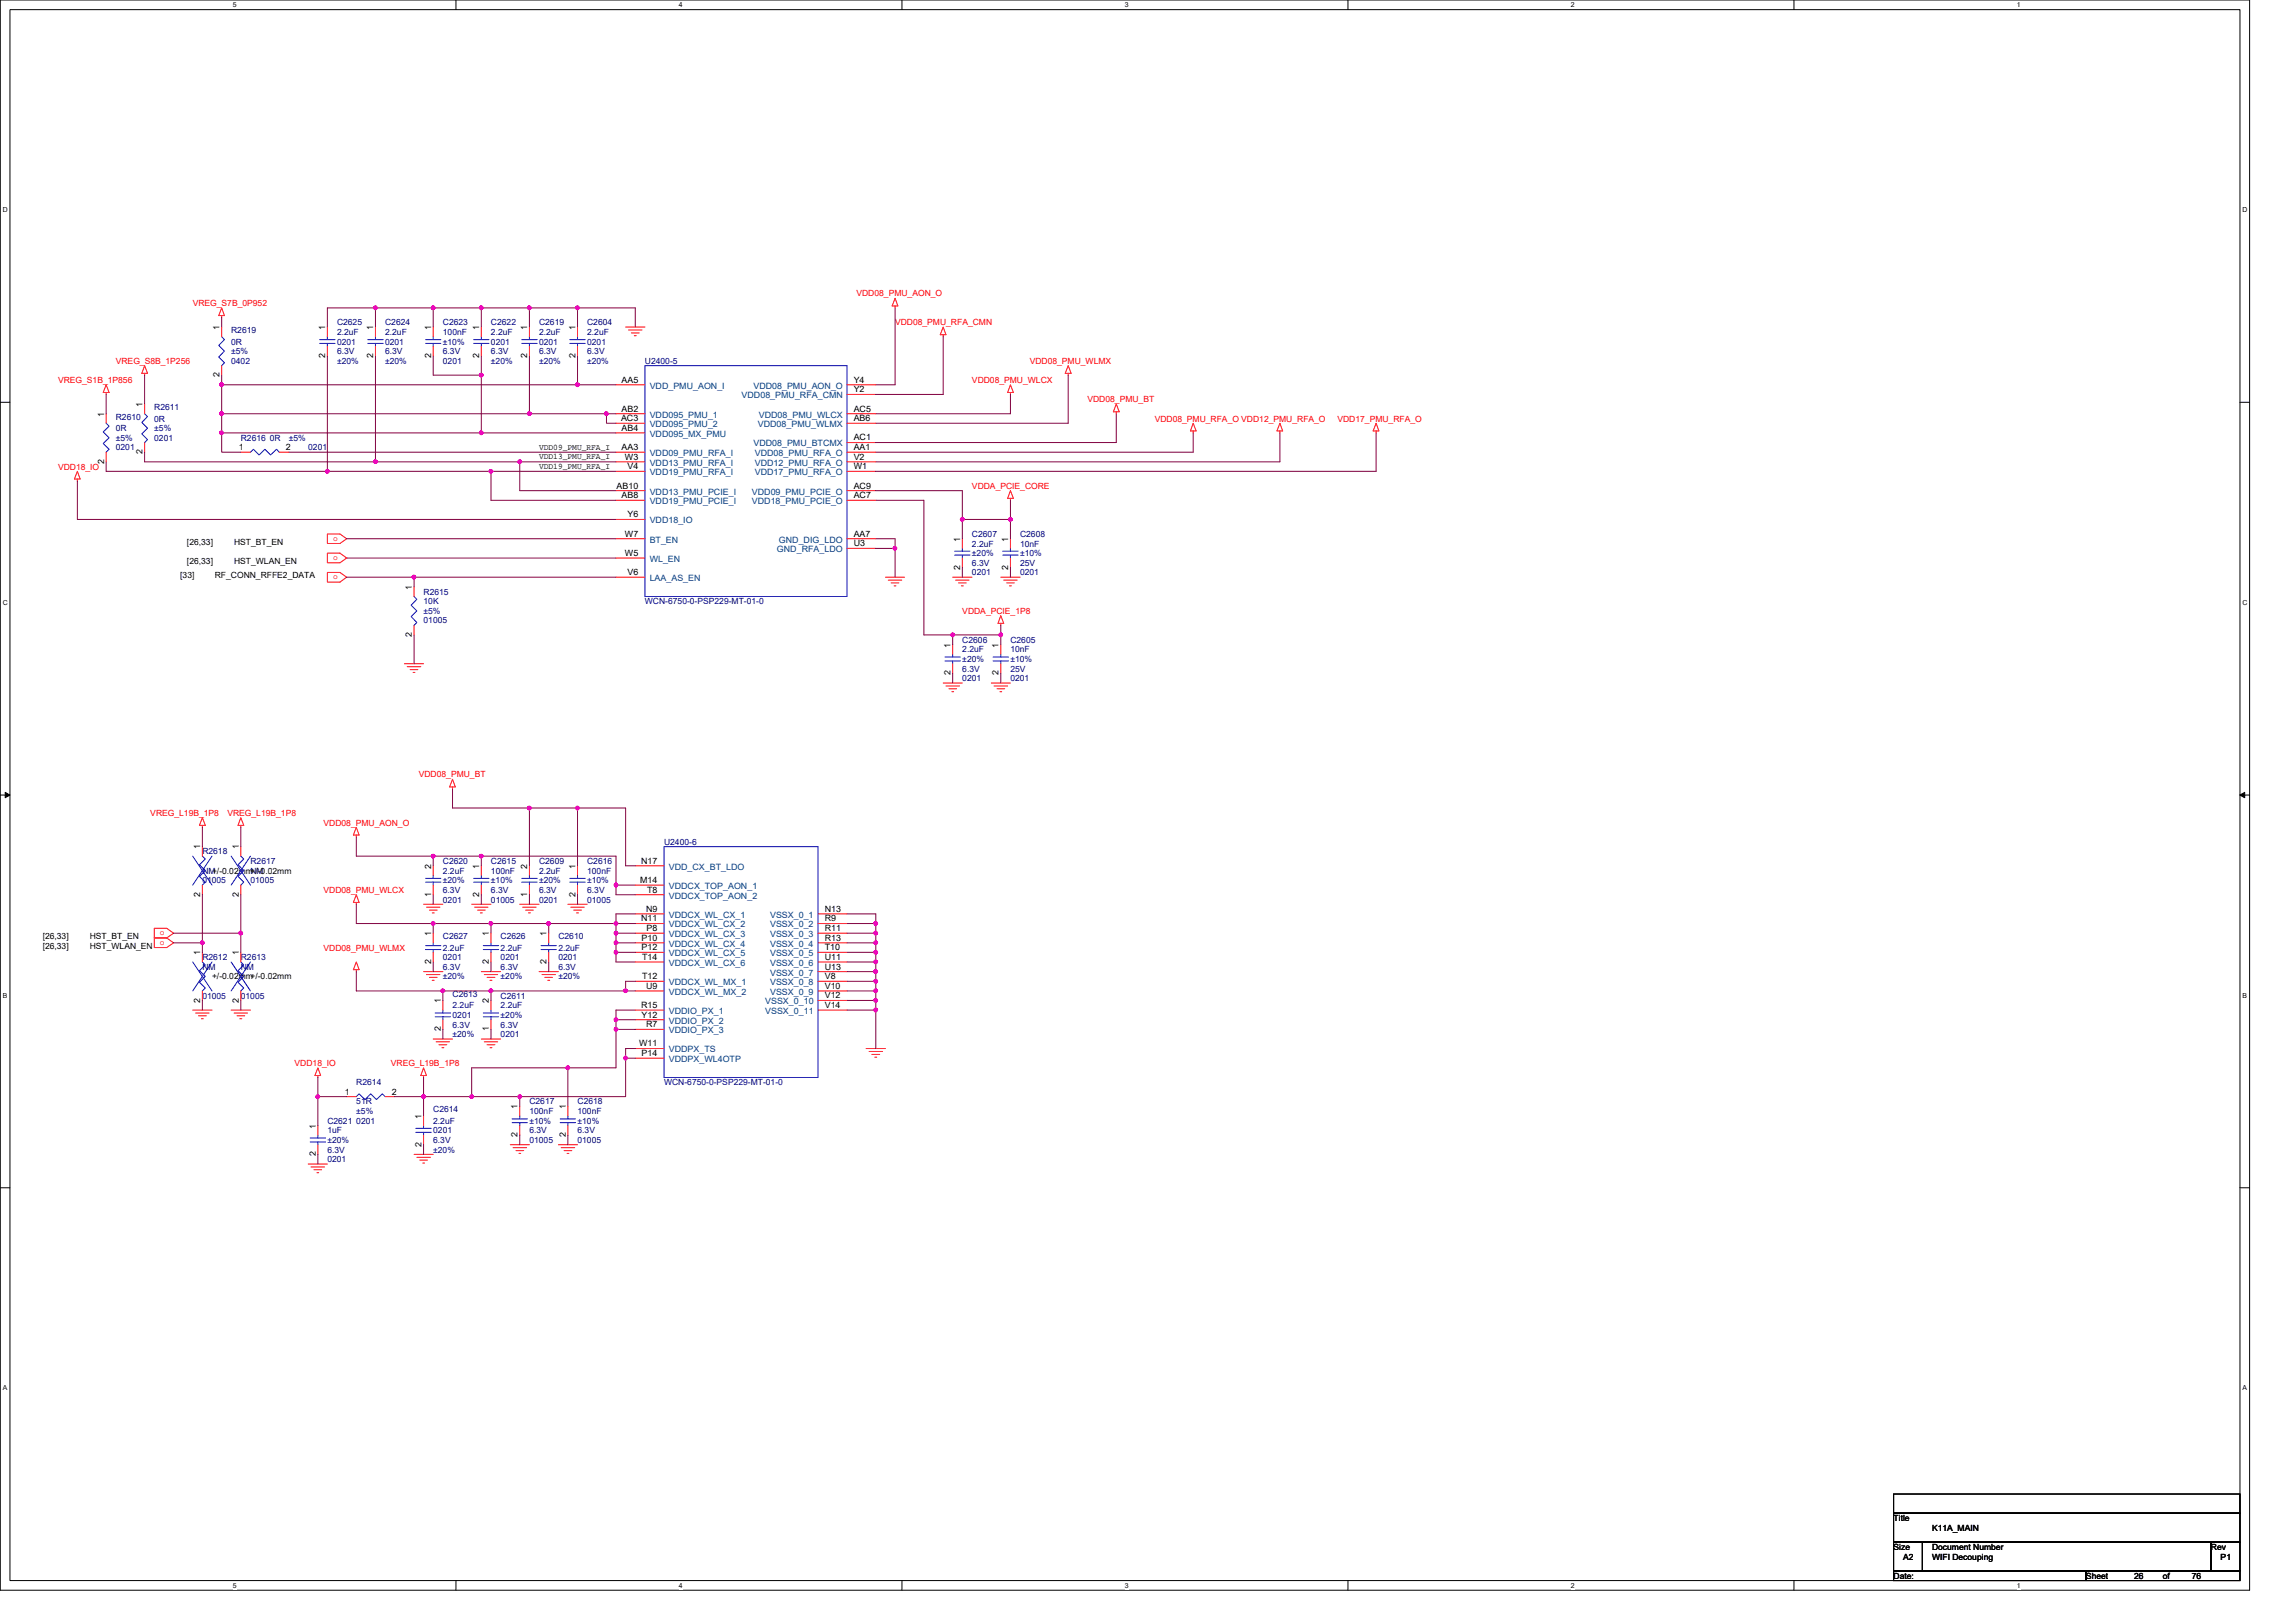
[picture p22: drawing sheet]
<svg xmlns="http://www.w3.org/2000/svg" width="297mm" height="210mm" viewBox="0 0 297 210" stroke-linecap="round" stroke-linejoin="round" font-family="sans-serif">
<defs><g id="words">
<g font-size="1.1" fill="#f00">
<text x="24.9" y="39.6">VREG_S7B_0P952</text>
<text x="110.8" y="38.4">VDD08_PMU_AON_O</text>
<text x="15" y="47.1">VREG_S8B_1P256</text>
<text x="115.8" y="42.1">VDD08_PMU_RFA_CMN</text>
<text x="133.2" y="47.1">VDD08_PMU_WLMX</text>
<text x="7.5" y="49.6">VREG_S1B_1P856</text>
<text x="125.7" y="49.6">VDD08_PMU_WLCX</text>
<text x="140.7" y="52">VDD08_PMU_BT</text>
<text x="149.4" y="54.5">VDD08_PMU_RFA_O VDD12_PMU_RFA_O</text>
<text x="173" y="54.5">VDD17_PMU_RFA_O</text>
<text x="7.5" y="60.8">VDD18_IO</text>
<text x="125.7" y="63.2">VDDA_PCIE_CORE</text>
<text x="43.1" y="70">o</text>
<text x="43.1" y="72.5">o</text>
<text x="43.1" y="75">o</text>
<text x="124.5" y="79.4">VDDA_PCIE_1P8</text>
<text x="54.2" y="100.6">VDD08_PMU_BT</text>
<text x="19.4" y="105.6">VREG_L19B_1P8</text>
<text x="29.4" y="105.6">VREG_L19B_1P8</text>
<text x="41.9" y="106.8">VDD08_PMU_AON_O</text>
<text x="41.9" y="115.5">VDD08_PMU_WLCX</text>
<text x="20.7" y="121">o</text>
<text x="20.7" y="122.3">o</text>
<text x="41.9" y="123">VDD08_PMU_WLMX</text>
<text x="38.1" y="137.9">VDD18_IO</text>
<text x="50.6" y="137.9">VREG_L19B_1P8</text>
</g>
<g font-size="1.1">
<text x="28.4" y="42.7" transform="rotate(-90 28.4 42.7)">1</text>
<text x="42.1" y="46.3" transform="rotate(-90 42.1 46.3)">2</text>
<text x="42.1" y="42.7" transform="rotate(-90 42.1 42.7)">1</text>
<text x="48.3" y="46.3" transform="rotate(-90 48.3 46.3)">2</text>
<text x="48.3" y="42.7" transform="rotate(-90 48.3 42.7)">1</text>
<text x="55.8" y="46.3" transform="rotate(-90 55.8 46.3)">2</text>
<text x="55.8" y="42.7" transform="rotate(-90 55.8 42.7)">1</text>
<text x="62" y="46.3" transform="rotate(-90 62 46.3)">2</text>
<text x="62" y="42.7" transform="rotate(-90 62 42.7)">1</text>
<text x="68.2" y="46.3" transform="rotate(-90 68.2 46.3)">2</text>
<text x="68.2" y="42.7" transform="rotate(-90 68.2 42.7)">1</text>
<text x="74.4" y="46.3" transform="rotate(-90 74.4 46.3)">2</text>
<text x="74.4" y="42.7" transform="rotate(-90 74.4 42.7)">1</text>
<text x="13.5" y="53.9" transform="rotate(-90 13.5 53.9)">1</text>
<text x="18.4" y="52.7" transform="rotate(-90 18.4 52.7)">1</text>
<text x="28.4" y="48.8" transform="rotate(-90 28.4 48.8)">2</text>
<text x="80.4" y="49.5">AA5</text>
<text x="80.4" y="53.3">AB2</text>
<text x="110.4" y="49.5">Y4</text>
<text x="110.4" y="50.8">Y2</text>
<text x="110.4" y="53.3">AC5</text>
<text x="18.4" y="58.8" transform="rotate(-90 18.4 58.8)">2</text>
<text x="30.9" y="58.2">1</text>
<text x="37" y="58.2">2</text>
<text x="69.7" y="59.4">VDD13_PMU_RFA_I</text>
<text x="69.7" y="58.2">VDD09_PMU_RFA_I</text>
<text x="80.3" y="54.5">AC3</text>
<text x="80.4" y="55.7">AB4</text>
<text x="80.4" y="58.2">AA3</text>
<text x="80.9" y="59.5">W3</text>
<text x="110.4" y="57">AC1</text>
<text x="110.4" y="54.5">AB6</text>
<text x="110.4" y="58.2">AA1</text>
<text x="110.4" y="59.5">V2</text>
<text x="13.5" y="60" transform="rotate(-90 13.5 60)">2</text>
<text x="69.7" y="60.7">VDD19_PMU_RFA_I</text>
<text x="79.8" y="63.2">AB10</text>
<text x="80.4" y="64.5">AB8</text>
<text x="81.2" y="60.7">V4</text>
<text x="110.4" y="63.2">AC9</text>
<text x="110.4" y="64.5">AC7</text>
<text x="110.4" y="60.7">W1</text>
<text x="24.2" y="70.5">[26,33]</text>
<text x="30.3" y="70.5">HST_BT_EN</text>
<text x="80.9" y="69.4">W7</text>
<text x="80.9" y="71.9">W5</text>
<text x="81.2" y="66.9">Y6</text>
<text x="110.4" y="69.4">AA7</text>
<text x="110.4" y="70.7">U3</text>
<text x="124.2" y="70.1" transform="rotate(-90 124.2 70.1)">1</text>
<text x="130.4" y="70.1" transform="rotate(-90 130.4 70.1)">1</text>
<text x="23.3" y="74.8">[33]</text>
<text x="24.2" y="73">[26,33]</text>
<text x="27.8" y="74.8">RF_CONN_RFFE2_DATA</text>
<text x="30.3" y="73">HST_WLAN_EN</text>
<text x="53.3" y="76.3" transform="rotate(-90 53.3 76.3)">1</text>
<text x="81.2" y="74.4">V6</text>
<text x="124.2" y="73.7" transform="rotate(-90 124.2 73.7)">2</text>
<text x="130.4" y="73.7" transform="rotate(-90 130.4 73.7)">2</text>
<text x="53.3" y="82.4" transform="rotate(-90 53.3 82.4)">2</text>
<text x="123" y="83.8" transform="rotate(-90 123 83.8)">1</text>
<text x="129.2" y="83.8" transform="rotate(-90 129.2 83.8)">1</text>
<text x="123" y="87.4" transform="rotate(-90 123 87.4)">2</text>
<text x="129.2" y="87.4" transform="rotate(-90 129.2 87.4)">2</text>
<text x="25.9" y="109.9" transform="rotate(-90 25.9 109.9)">1</text>
<text x="30.9" y="109.9" transform="rotate(-90 30.9 109.9)">1</text>
<text x="32.4" y="113">+/-0.02mm</text>
<text x="55.8" y="112.4" transform="rotate(-90 55.8 112.4)">2</text>
<text x="62" y="112.4" transform="rotate(-90 62 112.4)">1</text>
<text x="68.2" y="112.4" transform="rotate(-90 68.2 112.4)">2</text>
<text x="74.4" y="112.4" transform="rotate(-90 74.4 112.4)">1</text>
<text x="82.9" y="111.7">N17</text>
<text x="25.9" y="116" transform="rotate(-90 25.9 116)">2</text>
<text x="30.9" y="116" transform="rotate(-90 30.9 116)">2</text>
<text x="55.8" y="116" transform="rotate(-90 55.8 116)">1</text>
<text x="62" y="116" transform="rotate(-90 62 116)">2</text>
<text x="68.2" y="116" transform="rotate(-90 68.2 116)">1</text>
<text x="74.4" y="116" transform="rotate(-90 74.4 116)">2</text>
<text x="82.8" y="114.2">M14</text>
<text x="82.9" y="119.2">N11</text>
<text x="83.6" y="118">N9</text>
<text x="83.7" y="115.5">T8</text>
<text x="106.7" y="118">N13</text>
<text x="106.7" y="119.2">R9</text>
<text x="5.5" y="121.5">[26,33]</text>
<text x="5.5" y="122.7">[26,33]</text>
<text x="11.6" y="121.5">HST_BT_EN</text>
<text x="11.6" y="122.7">HST_WLAN_EN</text>
<text x="25.9" y="123.6" transform="rotate(-90 25.9 123.6)">1</text>
<text x="30.9" y="123.6" transform="rotate(-90 30.9 123.6)">1</text>
<text x="55.8" y="124.7" transform="rotate(-90 55.8 124.7)">2</text>
<text x="55.8" y="121.1" transform="rotate(-90 55.8 121.1)">1</text>
<text x="63.2" y="124.7" transform="rotate(-90 63.2 124.7)">2</text>
<text x="63.2" y="121.1" transform="rotate(-90 63.2 121.1)">1</text>
<text x="70.7" y="124.7" transform="rotate(-90 70.7 124.7)">2</text>
<text x="70.7" y="121.1" transform="rotate(-90 70.7 121.1)">1</text>
<text x="83" y="121.7">P10</text>
<text x="83" y="122.9">P12</text>
<text x="83.1" y="124.2">T14</text>
<text x="83.6" y="120.5">P8</text>
<text x="106.7" y="120.5">R11</text>
<text x="106.7" y="121.7">R13</text>
<text x="106.7" y="122.9">T10</text>
<text x="106.7" y="124.2">U11</text>
<text x="106.7" y="125.4">U13</text>
<text x="25.9" y="129.7" transform="rotate(-90 25.9 129.7)">2</text>
<text x="27.4" y="126.7">+/-0.02mm+/-0.02mm</text>
<text x="30.9" y="129.7" transform="rotate(-90 30.9 129.7)">2</text>
<text x="57" y="129.8" transform="rotate(-90 57 129.8)">1</text>
<text x="63.2" y="129.8" transform="rotate(-90 63.2 129.8)">2</text>
<text x="82.9" y="130.4">R15</text>
<text x="83" y="131.7">Y12</text>
<text x="83.1" y="126.7">T12</text>
<text x="83.6" y="127.9">U9</text>
<text x="106.7" y="126.7">V8</text>
<text x="106.7" y="127.9">V10</text>
<text x="106.7" y="129.2">V12</text>
<text x="106.7" y="130.4">V14</text>
<text x="57" y="133.4" transform="rotate(-90 57 133.4)">2</text>
<text x="63.2" y="133.4" transform="rotate(-90 63.2 133.4)">1</text>
<text x="82.7" y="135.4">W11</text>
<text x="83" y="136.6">P14</text>
<text x="83.6" y="132.9">R7</text>
<text x="44.6" y="141.6">1</text>
<text x="50.7" y="141.6">2</text>
<text x="67" y="143.5" transform="rotate(-90 67 143.5)">1</text>
<text x="73.2" y="143.5" transform="rotate(-90 73.2 143.5)">1</text>
<text x="40.8" y="149.6" transform="rotate(-90 40.8 149.6)">2</text>
<text x="40.8" y="146" transform="rotate(-90 40.8 146)">1</text>
<text x="54.5" y="148.4" transform="rotate(-90 54.5 148.4)">2</text>
<text x="54.5" y="144.8" transform="rotate(-90 54.5 144.8)">1</text>
<text x="67" y="147.1" transform="rotate(-90 67 147.1)">2</text>
<text x="73.2" y="147.1" transform="rotate(-90 73.2 147.1)">2</text>
<text x="245" y="196.8">Title</text>
<text x="245" y="200.5">Size</text>
<text x="246.2" y="201.8">A2</text>
<text x="250" y="200.5">Document Number</text>
<text x="250" y="201.8">WIFI Decouping</text>
<text x="250" y="198">K11A_MAIN</text>
<text x="286" y="200.5">Rev</text>
<text x="287.3" y="201.8">P1</text>
<text x="245" y="204.3">Date:</text>
<text x="269.9" y="204.3">Sheet</text>
<text x="276.1" y="204.3">26</text>
<text x="279.8" y="204.3">of</text>
<text x="283.6" y="204.3">76</text>
</g>
<g font-size="1.1" fill="#000080">
<text x="29.9" y="43.1">R2619</text>
<text x="29.9" y="44.6">0R</text>
<text x="29.9" y="45.8">±5%</text>
<text x="29.9" y="47.1">0402</text>
<text x="43.6" y="42.1">C2625</text>
<text x="43.6" y="43.3">2.2uF</text>
<text x="43.6" y="44.6">0201</text>
<text x="43.6" y="45.8">6.3V</text>
<text x="43.6" y="47.1">±20%</text>
<text x="49.8" y="42.1">C2624</text>
<text x="49.8" y="43.3">2.2uF</text>
<text x="49.8" y="44.6">0201</text>
<text x="49.8" y="45.8">6.3V</text>
<text x="49.8" y="47.1">±20%</text>
<text x="57.3" y="42.1">C2623</text>
<text x="57.3" y="43.3">100nF</text>
<text x="57.3" y="47.1">0201</text>
<text x="57.3" y="45.8">6.3V</text>
<text x="57.3" y="44.6">±10%</text>
<text x="63.5" y="42.1">C2622</text>
<text x="63.5" y="43.3">2.2uF</text>
<text x="63.5" y="44.6">0201</text>
<text x="63.5" y="45.8">6.3V</text>
<text x="63.5" y="47.1">±20%</text>
<text x="69.7" y="42.1">C2619</text>
<text x="69.7" y="43.3">2.2uF</text>
<text x="69.7" y="44.6">0201</text>
<text x="69.7" y="45.8">6.3V</text>
<text x="69.7" y="47.1">±20%</text>
<text x="76" y="42.1">C2604</text>
<text x="76" y="43.3">2.2uF</text>
<text x="76" y="44.6">0201</text>
<text x="76" y="45.8">6.3V</text>
<text x="76" y="47.1">±20%</text>
<text x="83.4" y="47.1">U2400-5</text>
<text x="20" y="53">R2611</text>
<text x="15" y="54.3">R2610</text>
<text x="15" y="55.8">0R</text>
<text x="15" y="57">±5%</text>
<text x="15" y="58.3">0201</text>
<text x="20" y="54.5">0R</text>
<text x="20" y="55.8">±5%</text>
<text x="20" y="57">0201</text>
<text x="31.2" y="57">R2616 0R</text>
<text x="37.4" y="57">±5%</text>
<text x="39.9" y="58.3">0201</text>
<text x="125.7" y="69.5">C2607</text>
<text x="125.7" y="70.7">2.2uF</text>
<text x="125.7" y="72">±20%</text>
<text x="132" y="69.5">C2608</text>
<text x="132" y="70.7">10nF</text>
<text x="132" y="72">±10%</text>
<text x="54.8" y="76.9">R2615</text>
<text x="125.7" y="74.4">0201</text>
<text x="125.7" y="73.2">6.3V</text>
<text x="132" y="74.4">0201</text>
<text x="132" y="73.2">25V</text>
<text x="54.8" y="78.2">10K</text>
<text x="54.8" y="79.4">±5%</text>
<text x="54.8" y="80.7">01005</text>
<text x="83.4" y="78.2">WCN-6750-0-PSP229-MT-01-0</text>
<text x="124.5" y="83.2">C2606</text>
<text x="130.7" y="83.2">C2605</text>
<text x="124.5" y="84.4">2.2uF</text>
<text x="124.5" y="88.1">0201</text>
<text x="124.5" y="86.9">6.3V</text>
<text x="124.5" y="85.7">±20%</text>
<text x="130.7" y="84.4">10nF</text>
<text x="130.7" y="88.1">0201</text>
<text x="130.7" y="86.9">25V</text>
<text x="130.7" y="85.7">±10%</text>
<text x="26.2" y="110.6">R2618</text>
<text x="26.2" y="113">NM+/-0.02mmNM</text>
<text x="32.4" y="111.8">R2617</text>
<text x="57.3" y="111.8">C2620</text>
<text x="57.3" y="113">2.2uF</text>
<text x="63.5" y="111.8">C2615</text>
<text x="63.5" y="113">100nF</text>
<text x="69.7" y="111.8">C2609</text>
<text x="69.7" y="113">2.2uF</text>
<text x="76" y="111.8">C2616</text>
<text x="76" y="113">100nF</text>
<text x="85.9" y="109.3">U2400-6</text>
<text x="26.2" y="114.3">01005</text>
<text x="32.4" y="114.3">01005</text>
<text x="57.3" y="116.8">0201</text>
<text x="57.3" y="115.5">6.3V</text>
<text x="57.3" y="114.3">±20%</text>
<text x="63.5" y="116.8">01005</text>
<text x="63.5" y="115.5">6.3V</text>
<text x="63.5" y="114.3">±10%</text>
<text x="69.7" y="116.8">0201</text>
<text x="69.7" y="115.5">6.3V</text>
<text x="69.7" y="114.3">±20%</text>
<text x="76" y="116.8">01005</text>
<text x="76" y="115.5">6.3V</text>
<text x="76" y="114.3">±10%</text>
<text x="26.2" y="124.2">R2612</text>
<text x="26.2" y="125.5">NM</text>
<text x="31.2" y="124.2">R2613</text>
<text x="31.2" y="125.5">NM</text>
<text x="57.3" y="121.5">C2627</text>
<text x="57.3" y="123">2.2uF</text>
<text x="57.3" y="124.2">0201</text>
<text x="57.3" y="125.5">6.3V</text>
<text x="64.8" y="121.5">C2626</text>
<text x="64.8" y="123">2.2uF</text>
<text x="64.8" y="124.2">0201</text>
<text x="64.8" y="125.5">6.3V</text>
<text x="72.2" y="121.5">C2610</text>
<text x="72.2" y="123">2.2uF</text>
<text x="72.2" y="124.2">0201</text>
<text x="72.2" y="125.5">6.3V</text>
<text x="26.2" y="129.2">01005</text>
<text x="31.2" y="129.2">01005</text>
<text x="57.3" y="126.7">±20%</text>
<text x="58.5" y="129">C2613</text>
<text x="58.5" y="130.4">2.2uF</text>
<text x="58.5" y="131.7">0201</text>
<text x="64.8" y="129.2">C2611</text>
<text x="64.8" y="130.4">2.2uF</text>
<text x="64.8" y="131.7">±20%</text>
<text x="64.8" y="126.7">±20%</text>
<text x="72.2" y="126.7">±20%</text>
<text x="58.5" y="132.9">6.3V</text>
<text x="58.5" y="134.2">±20%</text>
<text x="64.8" y="134.2">0201</text>
<text x="64.8" y="132.9">6.3V</text>
<text x="46.1" y="140.4">R2614</text>
<text x="46.1" y="142.9">51R</text>
<text x="56" y="143.9">C2614</text>
<text x="68.5" y="142.9">C2617</text>
<text x="74.7" y="142.9">C2618</text>
<text x="85.9" y="140.4">WCN-6750-0-PSP229-MT-01-0</text>
<text x="42.4" y="145.4">C2621</text>
<text x="42.4" y="146.6">1uF</text>
<text x="42.4" y="149.1">6.3V</text>
<text x="42.4" y="147.9">±20%</text>
<text x="46.1" y="144.1">±5%</text>
<text x="46.1" y="145.4">0201</text>
<text x="56" y="145.4">2.2uF</text>
<text x="56" y="146.6">0201</text>
<text x="56" y="147.9">6.3V</text>
<text x="56" y="149.1">±20%</text>
<text x="68.5" y="144.1">100nF</text>
<text x="68.5" y="147.9">01005</text>
<text x="68.5" y="146.6">6.3V</text>
<text x="68.5" y="145.4">±10%</text>
<text x="74.7" y="144.1">100nF</text>
<text x="74.7" y="147.9">01005</text>
<text x="74.7" y="146.6">6.3V</text>
<text x="74.7" y="145.4">±10%</text>
<text x="42.4" y="150.4">0201</text>
</g>
<g font-size="1.1" fill="#004080">
<text x="84" y="50.3">VDD_PMU_AON_I</text>
<text x="95.9" y="51.5">VDD08_PMU_RFA_CMN</text>
<text x="97.5" y="50.3">VDD08_PMU_AON_O</text>
<text x="84" y="54">VDD095_PMU_1</text>
<text x="84" y="55.3">VDD095_PMU_2</text>
<text x="84" y="56.5">VDD095_MX_PMU</text>
<text x="84" y="59">VDD09_PMU_RFA_I</text>
<text x="97.5" y="57.8">VDD08_PMU_BTCMX</text>
<text x="97.7" y="59">VDD08_PMU_RFA_O</text>
<text x="98" y="55.3">VDD08_PMU_WLMX</text>
<text x="98.2" y="54">VDD08_PMU_WLCX</text>
<text x="84" y="60.3">VDD13_PMU_RFA_I</text>
<text x="84" y="61.5">VDD19_PMU_RFA_I</text>
<text x="84" y="64">VDD13_PMU_PCIE_I</text>
<text x="84" y="65.2">VDD19_PMU_PCIE_I</text>
<text x="97.3" y="64">VDD09_PMU_PCIE_O</text>
<text x="97.3" y="65.2">VDD18_PMU_PCIE_O</text>
<text x="97.7" y="60.3">VDD12_PMU_RFA_O</text>
<text x="97.7" y="61.5">VDD17_PMU_RFA_O</text>
<text x="84" y="67.7">VDD18_IO</text>
<text x="84" y="70.2">BT_EN</text>
<text x="100.5" y="71.5">GND_RFA_LDO</text>
<text x="100.8" y="70.2">GND_DIG_LDO</text>
<text x="84" y="72.7">WL_EN</text>
<text x="84" y="75.2">LAA_AS_EN</text>
<text x="86.5" y="112.5">VDD_CX_BT_LDO</text>
<text x="86.5" y="115">VDDCX_TOP_AON_1</text>
<text x="86.5" y="116.3">VDDCX_TOP_AON_2</text>
<text x="86.5" y="118.7">VDDCX_WL_CX_1</text>
<text x="86.5" y="120">VDDCX_WL_CX_2</text>
<text x="99.6" y="118.7">VSSX_0_1</text>
<text x="99.6" y="120">VSSX_0_2</text>
<text x="86.5" y="121.2">VDDCX_WL_CX_3</text>
<text x="86.5" y="122.5">VDDCX_WL_CX_4</text>
<text x="86.5" y="123.7">VDDCX_WL_CX_5</text>
<text x="86.5" y="125">VDDCX_WL_CX_6</text>
<text x="99.6" y="121.2">VSSX_0_3</text>
<text x="99.6" y="122.5">VSSX_0_4</text>
<text x="99.6" y="123.7">VSSX_0_5</text>
<text x="99.6" y="125">VSSX_0_6</text>
<text x="86.5" y="127.5">VDDCX_WL_MX_1</text>
<text x="86.5" y="128.7">VDDCX_WL_MX_2</text>
<text x="86.5" y="131.2">VDDIO_PX_1</text>
<text x="99" y="129.9">VSSX_0_10</text>
<text x="99" y="131.2">VSSX_0_11</text>
<text x="99.6" y="126.2">VSSX_0_7</text>
<text x="99.6" y="127.5">VSSX_0_8</text>
<text x="99.6" y="128.7">VSSX_0_9</text>
<text x="86.5" y="132.4">VDDIO_PX_2</text>
<text x="86.5" y="133.7">VDDIO_PX_3</text>
<text x="86.5" y="136.2">VDDPX_TS</text>
<text x="86.5" y="137.4">VDDPX_WL4OTP</text>
</g>
<g font-size=".9">
<text x="30.1" y="1">5</text>
<text x="87.8" y="1">4</text>
<text x="145.5" y="1">3</text>
<text x="203.2" y="1">2</text>
<text x="260.9" y="1">1</text>
<text x=".4" y="27.5">D</text>
<text x="290.1" y="27.5">D</text>
<text x=".4" y="78.3">C</text>
<text x="290.1" y="78.3">C</text>
<text x=".4" y="129.1">B</text>
<text x="290.1" y="129.1">B</text>
<text x=".4" y="179.9">A</text>
<text x="290.1" y="179.9">A</text>
<text x="30.1" y="205.4">5</text>
<text x="87.8" y="205.4">4</text>
<text x="145.5" y="205.4">3</text>
<text x="203.2" y="205.4">2</text>
<text x="260.9" y="205.4">1</text>
</g>
</g></defs>
<path d="M0 0h291v205.7h-291zM1.3 1.2h288.5v203.3h-288.5z" fill="none" stroke="#000" stroke-width=".13"/>
<g fill="#fff">
<path d="M30.1 .1h.5v1h-.5z"/>
<path d="M30.1 204.6h.5v1h-.5z"/>
</g>
<path d="M59 0v1.2M59 204.5v1.2" fill="none" stroke="#000" stroke-width=".13"/>
<g fill="#fff">
<path d="M87.8 .1h.5v1h-.5z"/>
<path d="M87.8 204.6h.5v1h-.5z"/>
</g>
<path d="M116.7 0v1.2M116.7 204.5v1.2" fill="none" stroke="#000" stroke-width=".13"/>
<g fill="#fff">
<path d="M145.5 .1h.5v1h-.5z"/>
<path d="M145.5 204.6h.5v1h-.5z"/>
</g>
<path d="M174.4 0v1.2M174.4 204.5v1.2" fill="none" stroke="#000" stroke-width=".13"/>
<g fill="#fff">
<path d="M203.2 .1h.5v1h-.5z"/>
<path d="M203.2 204.6h.5v1h-.5z"/>
</g>
<path d="M232.1 0v1.2M232.1 204.5v1.2" fill="none" stroke="#000" stroke-width=".13"/>
<g fill="#fff">
<path d="M260.9 .1h.5v1h-.5z"/>
<path d="M260.9 204.6h.5v1h-.5z"/>
<path d="M.4 26.6h.6v1h-.6z"/>
<path d="M290.1 26.6h.6v1h-.6z"/>
<path d="M.4 77.4h.6v1h-.6z"/>
<path d="M290.1 77.4h.6v1h-.6z"/>
</g>
<path d="M0 52h1.3M289.8 52h1.2" fill="none" stroke="#000" stroke-width=".13"/>
<g fill="#fff">
<path d="M.4 128.3h.5v1h-.5z"/>
<path d="M290.1 128.3h.6v1h-.6z"/>
</g>
<path d="M0 102.9h1.3M289.8 102.9h1.2" fill="none" stroke="#000" stroke-width=".13"/>
<path d="M.7 102.5l.6 .4-.6 .3zM289.8 102.9l.6-.4v.7z" fill="#000" stroke="#000" stroke-width=".13"/>
<g fill="#fff">
<path d="M.4 179.1h.5v1h-.5z"/>
<path d="M290.1 179.1h.6v1h-.6z"/>
</g>
<path d="M0 153.7h1.3M289.8 153.7h1.2M245 199.5h3.7v3.7h-3.7zM245 193.3h44.8v2.5h-44.8zM245 195.8h44.8v3.7h-44.8zM248.7 199.5h37.3v3.7h-37.3zM286 199.5h3.8v3.7h-3.8zM245 203.2h24.9v1.3h-24.9zM269.9 203.2h19.9v1.3h-19.9z" fill="none" stroke="#000" stroke-width=".13"/>
<g fill="none" stroke="#f00" stroke-width=".13">
<path d="M28.7 39.8l.3 1h-.7zM115.8 38.6l.4 1h-.8zM115.8 39.6v.2M13.7 50.8v.2M13.7 53.5v1.3M13.7 58.5v1.3M13.7 49.8l.4 1h-.7zM18.7 48.3v.2M18.7 52.3v1.2M18.7 57.3v1.2M18.7 47.3l.4 1h-.8zM28.7 40.8v.3"/>
<path d="M28.7 42.3v1.3M28.7 47.3v1.2M31.2 58.5h1.2M36.1 58.5h1.3M42.4 42.3v1.3M42.4 44.8v1.3M48.6 42.3v1.3M48.6 44.8v1.3M56 42.3v1.3M56 44.8v1.3M62.3 42.3v1.3M62.3 44.8v1.3"/>
<path d="M68.5 42.3v1.3M68.5 44.8v1.3M74.7 42.3v1.3M74.7 44.8v1.3M79.7 49.8h3.7M79.7 53.5h3.7M79.7 54.8h3.7M79.7 56h3.7M79.7 58.5h3.7M79.7 59.8h3.7M80.9 42.3h2.5M81.3 42.7h1.8"/>
<path d="M81.7 43.1h1M82.1 43.4h.2M109.6 49.8h3.7M109.6 51h3.7M109.6 53.5h3.7M109.6 54.8h3.7M109.6 57.3h3.7M109.6 58.5h3.7M109.6 59.8h3.7M122 43.3v.3M122 42.3l.4 1h-.8zM130.7 50.8v.2"/>
<path d="M130.7 49.8l.4 1h-.7zM138.2 48.3v.2M138.2 47.3l.4 1h-.8zM144.4 52.3l.4 1h-.8zM144.4 53.3v.2M154.4 54.8l.3 1h-.7zM154.4 55.8v.2M165.6 54.8l.3 1h-.7zM165.6 55.8v.2M178 55.8v.2M178 54.8l.4 1h-.8zM10 62v.2"/>
<path d="M10 61l.4 1h-.8zM42.4 69.1h1.6l.8 .6-.8 .6h-1.6zM42.4 71.6h1.6l.8 .6-.8 .6h-1.6zM42.4 74.1h1.6l.8 .6-.8 .6h-1.6zM53.6 75.9v1.3M79.7 61h3.7M79.7 63.5h3.7M79.7 64.7h3.7M79.7 67.2h3.7M79.7 69.7h3.7M79.7 72.2h3.7M79.7 74.7h3.7"/>
<path d="M109.6 61h3.7M109.6 63.5h3.7M109.6 64.7h3.7M109.6 69.7h3.7M109.6 71h3.7M114.6 74.7h2.4M114.9 75.1h1.8M115.3 75.4h1M115.7 75.8h.2M123.3 74.7h2.4M123.6 75.1h1.8M124 75.4h1"/>
<path d="M124.4 75.8h.2M124.5 69.7v1.3M124.5 72.2v1.2M129.5 74.7h2.5M129.5 79.7l.4 .9h-.8zM129.9 75.1h1.7M130.2 75.4h1M130.6 75.8h.2M130.7 64.5v.2M130.7 69.7v1.3M130.7 72.2v1.2M130.7 63.5l.4 1h-.7z"/>
<path d="M52.3 85.9h2.5M52.7 86.3h1.7M53.1 86.6h1M53.4 87h.3M53.6 80.9v1.2M122 88.4h2.5M122.4 88.8h1.7M122.8 89.1h1M123.1 89.5h.3M123.3 83.4v1.2M123.3 85.9v1.2M128.2 88.4h2.5"/>
<path d="M128.6 88.8h1.8M129 89.1h1M129.4 89.5h.2M129.5 80.6v.3M129.5 83.4v1.2M129.5 85.9v1.2M26.2 106.8v.2M26.2 109.5v1.3M26.2 114.5v1.3M26.2 105.8l.4 1h-.8zM31.2 106.8v.2M31.2 109.5v1.3"/>
<path d="M31.2 114.5v1.3M31.2 105.8l.3 1h-.7zM46.1 107l.4 1h-.8zM46.1 115.8l.4 1h-.8zM46.1 108v.3M46.1 116.8v.2M54.8 117h2.5M55.2 117.4h1.7M55.6 117.8h1M55.9 118.1h.3M56 114.5v1.3M56 112v1.3"/>
<path d="M58.5 100.8l.4 1h-.7zM58.5 101.8v.3M61 117h2.5M61.4 117.4h1.7M61.8 117.8h1M62.1 118.1h.3M62.3 112v1.3M62.3 114.5v1.3M67.2 117h2.5M67.6 117.4h1.8M68 117.8h1M68.4 118.1h.2"/>
<path d="M68.5 114.5v1.3M68.5 112v1.3M73.5 117h2.5M73.8 117.4h1.8M74.2 117.8h1M74.6 118.1h.2M74.7 112v1.3M74.7 114.5v1.3M82.2 112h3.7M82.2 114.5h3.7M82.2 115.8h3.7M82.2 118.2h3.7"/>
<path d="M82.2 119.5h3.7M105.8 118.2h3.8M105.8 119.5h3.8M20 120.1h1.6l.9 .6-.9 .6h-1.6zM20 121.3h1.6l.9 .7-.9 .6h-1.6zM24.9 130.7h2.5M25.3 131.1h1.7M25.7 131.4h1M26.1 131.8h.2M26.2 123.2v1.3M26.2 128.2v1.2M29.9 130.7h2.5"/>
<path d="M30.3 131.1h1.7M30.7 131.4h1M31 131.8h.3M31.2 123.2v1.3M31.2 128.2v1.2M41.1 139.1v.3M41.1 138.2l.4 .9h-.8zM46.1 124.5l.4 1h-.8zM46.1 125.5v.2M54.8 139.1v.3M54.8 138.2l.4 .9h-.8zM54.8 125.7h2.5"/>
<path d="M55.2 126.1h1.7M55.6 126.4h1M55.9 126.8h.3M56 120.7v1.3M56 123.2v1.3M56 134.4h2.5M56.4 134.8h1.8M56.8 135.2h1M57.2 135.6h.2M57.3 129.4v1.3M57.3 131.9v1.3M62.3 134.4h2.5"/>
<path d="M62.3 125.7h2.5M62.7 134.8h1.7M62.7 126.1h1.7M63 135.2h1M63 126.4h1M63.4 135.6h.2M63.4 126.8h.2M63.5 131.9v1.3M63.5 129.4v1.3M63.5 120.7v1.3M63.5 123.2v1.3M69.7 125.7h2.5"/>
<path d="M70.1 126.1h1.8M70.5 126.4h1M70.9 126.8h.2M71 120.7v1.3M71 123.2v1.3M82.2 120.7h3.7M82.2 122h3.7M82.2 123.2h3.7M82.2 124.5h3.7M82.2 127h3.7M82.2 128.2h3.7M82.2 130.7h3.7"/>
<path d="M82.2 131.9h3.7M82.2 133.2h3.7M82.2 135.7h3.7M82.2 136.9h3.7M105.8 120.7h3.8M105.8 122h3.8M105.8 123.2h3.8M105.8 124.5h3.8M105.8 125.7h3.8M105.8 127h3.8M105.8 128.2h3.8M105.8 129.4h3.8"/>
<path d="M105.8 130.7h3.8M112.1 135.7h2.5M112.4 136h1.8M112.8 136.4h1M113.2 136.8h.2M39.9 150.6h2.5M40.2 151h1.8M40.6 151.3h1M41 151.7h.2M41.1 145.6v1.3M41.1 148.1v1.3M44.8 141.9h1.3"/>
<path d="M49.8 141.9h1.3M53.6 149.4h2.4M53.9 149.7h1.8M54.3 150.1h1M54.7 150.5h.2M54.8 144.4v1.2M54.8 146.9v1.2M66 148.1h2.5M66.4 148.5h1.7M66.8 148.9h1M67.1 149.2h.3M67.2 143.1v1.3"/>
<path d="M67.2 145.6v1.3M72.2 148.1h2.5M72.6 148.5h1.8M73 148.9h1M73.4 149.2h.2M73.5 143.1v1.3M73.5 145.6v1.3"/>
</g>
<g fill="none" stroke="#00f" stroke-width=".13">
<path d="M13.7 54.8l.4 .3-.7 .8 .7 .7-.7 .8 .7 .7-.4 .4M18.7 53.5l.4 .4-.8 .8 .8 .7-.8 .7 .8 .8-.4 .4M28.7 43.6l.3 .3-.7 .8 .7 .7-.7 .8 .7 .7-.3 .4M32.4 58.5l.4-.4 .7 .8 .8-.8 .7 .8 .8-.8 .3 .4M41.4 43.9h1.9M41.4 44.4h1.9M42.4 43.6v.3M42.4 44.4v.4M47.6 43.9h2M47.6 44.4h2M48.6 43.6v.3M48.6 44.4v.4"/>
<path d="M55.1 43.9h1.9M55.1 44.4h1.9M56 43.6v.3M56 44.4v.4M61.3 43.9h2M61.3 44.4h2M62.3 43.6v.3M62.3 44.4v.4M67.5 43.9h2M67.5 44.4h2M68.5 43.6v.3M68.5 44.4v.4"/>
<path d="M73.7 43.9h2M73.7 44.4h2M74.7 43.6v.3M74.7 44.4v.4M83.4 47.3h26.2v29.9h-26.2zM53.6 77.2l.3 .3-.7 .8 .7 .7-.7 .8 .7 .7-.3 .4M123.5 71.3h2M123.5 71.8h2M124.5 71v.3M124.5 71.8v.4M129.7 71.3h2M129.7 71.8h2"/>
<path d="M130.7 71v.3M130.7 71.8v.4M122.3 85h1.9M122.3 85.5h1.9M123.3 84.6v.4M123.3 85.5v.4M128.5 85h2M128.5 85.5h2M129.5 84.6v.4M129.5 85.5v.4M24.9 110.8l2.5 3.7M26.2 110.8l.4 .3-.8 .8 .8 .7-.8 .8 .8 .7-.4 .4"/>
<path d="M27.4 110.8l-2.5 3.7M29.9 110.8l2.5 3.7M31.2 110.8l.3 .3-.7 .8 .7 .7-.7 .8 .7 .7-.3 .4M32.4 110.8l-2.5 3.7M55.1 114.1h1.9M55.1 113.6h1.9M56 114.1v.4M56 113.3v.3M61.3 113.6h2M61.3 114.1h2M62.3 113.3v.3M62.3 114.1v.4"/>
<path d="M67.5 114.1h2M67.5 113.6h2M68.5 114.1v.4M68.5 113.3v.3M73.7 113.6h2M73.7 114.1h2M74.7 113.3v.3M74.7 114.1v.4M85.9 109.5h19.9v29.9h-19.9zM24.9 124.5l2.5 3.7M26.2 124.5l.4 .3-.8 .8 .8 .7-.8 .8 .8 .7-.4 .4M27.4 124.5l-2.5 3.7"/>
<path d="M29.9 124.5l2.5 3.7M31.2 124.5l.3 .3-.7 .8 .7 .7-.7 .8 .7 .7-.3 .4M32.4 124.5l-2.5 3.7M55.1 122.3h1.9M55.1 122.9h1.9M56 122v.3M56 122.9v.3M56.3 131.1h2M56.3 131.6h2M57.3 130.7v.4M57.3 131.6v.3M62.5 122.3h2"/>
<path d="M62.5 122.9h2M62.5 131.6h2M62.5 131.1h2M63.5 131.6v.3M63.5 130.7v.4M63.5 122v.3M63.5 122.9v.3M70 122.3h2M70 122.9h2M71 122v.3M71 122.9v.3M40.1 147.2h2"/>
<path d="M40.1 147.7h2M41.1 146.9v.3M41.1 147.7v.4M46.1 141.9l.4-.4 .7 .8 .8-.8 .7 .8 .8-.8 .3 .4M53.8 146h2M53.8 146.5h2M54.8 145.6v.4M54.8 146.5v.4M66.2 144.8h2M66.2 145.2h2M67.2 144.4v.4M67.2 145.2v.4"/>
<path d="M72.5 144.8h2M72.5 145.2h2M73.5 144.4v.4M73.5 145.2v.4"/>
</g>
<g fill="none" stroke="#800040" stroke-width=".13">
<path d="M48.6 39.8h-6.2v2.5M48.6 39.8v2.5M48.6 39.8h7.4M56 39.8v2.5M56 39.8h6.3M62.3 39.8v2.5M62.3 39.8h6.2M68.5 39.8v2.5M68.5 39.8h6.2M74.7 39.8h7.5v2.5M74.7 39.8v2.5M115.8 39.8v10h-2.5"/>
<path d="M13.7 59.8v1.2h28.7M13.7 51v2.5M18.7 48.5v3.8M18.7 58.5v1.3h29.9M28.7 49.8h46M28.7 53.5h39.8M28.7 41.1v1.2M28.7 56h33.6M28.7 48.5v1.3M28.7 53.5v5h2.5M28.7 49.8v3.7M37.4 58.5h42.3"/>
<path d="M42.4 46.1v14.9M48.6 59.8h18.6M48.6 46.1v13.7M56 46.1v2.4h6.3M62.3 46.1v2.4M62.3 48.5v7.5M62.3 56h17.4M67.2 59.8v3.7h12.5M67.2 59.8h12.5M68.5 53.5h10M68.5 46.1v7.4M74.7 46.1v3.7"/>
<path d="M74.7 49.8h5M78.5 53.5v1.3h1.2M78.5 53.5h1.2M122 43.6v7.4h-8.7M130.7 51v2.5h-17.4M138.2 48.5v6.3h-24.9M144.4 53.5v3.8h-31.1M154.4 56v2.5h-41.1M165.6 56v3.8h-52.3M178 56v5h-64.7M10 62.2v5h69.7M42.4 61h21.1"/>
<path d="M44.8 74.7h8.8M44.8 69.7h34.9M44.8 72.2h34.9M53.6 74.7v1.2M53.6 74.7h26.1M63.5 61v3.7h16.2M63.5 61h16.2M113.3 64.7h6.2v17.4h3.8M113.3 69.7h2.5v1.3M113.3 71h2.5M113.3 63.5h11.2v3.7M115.8 71v3.7"/>
<path d="M124.5 67.2h6.2M124.5 67.2v2.5M124.5 73.4v1.3M130.7 73.4v1.3M130.7 64.7v2.5M130.7 67.2v2.5M53.6 82.1v3.8M123.3 82.1h6.2M123.3 82.1v1.3M123.3 87.1v1.3M129.5 80.9v1.2M129.5 82.1v1.3"/>
<path d="M129.5 87.1v1.3M26.2 115.8v6.2M26.2 107v2.5M31.2 107v2.5M31.2 115.8v4.9M46.1 108.3v2.5h9.9M46.1 117v2.5h9.9M56 110.8v1.2M56 115.8v1.2M56 110.8h6.3M58.5 102.1v2.4h10M62.3 110.8v1.2"/>
<path d="M62.3 115.8v1.2M62.3 110.8h17.4v3.7M63.5 119.5v1.2M63.5 119.5h7.5M63.5 119.5h-7.5v1.2M68.5 104.5v7.5M68.5 115.8v1.2M68.5 104.5h6.2M71 119.5v1.2M71 119.5h8.7M74.7 104.5h6.2v7.5h1.3M74.7 104.5v7.5"/>
<path d="M74.7 115.8v1.2M79.7 114.5h2.5M79.7 119.5h2.5M79.7 114.5v1.3h2.5M79.7 119.5v1.2M82.2 118.2h-2.5v1.3M109.6 118.2h3.7v1.3M109.6 119.5h3.7M113.3 119.5v1.2M22.5 120.7h8.7M22.5 122h3.7M26.2 129.4v1.3"/>
<path d="M26.2 122v1.2M31.2 129.4v1.3M31.2 120.7v2.5M41.1 139.4v2.5M46.1 125.7v2.5h11.2M54.8 139.4v2.5M56 124.5v1.2M57.3 128.2h6.2M57.3 133.2v1.2M57.3 128.2v1.2M63.5 128.2v1.2M63.5 133.2v1.2"/>
<path d="M63.5 124.5v1.2M63.5 128.2h17.4M71 124.5v1.2M73.5 138.2h-12.5v3.7M73.5 138.2v4.9M79.7 120.7h2.5M79.7 122h2.5M79.7 123.2h2.5M79.7 131.9h2.5M79.7 133.2h2.5M79.7 120.7v1.3M79.7 122v1.2"/>
<path d="M79.7 123.2v1.3h2.5M79.7 133.2v5h-6.2M79.7 131.9v1.3M80.9 128.2h1.3M80.9 136.9h1.3M80.9 136.9v5h-13.7M82.2 127h-1.3v1.2M82.2 130.7h-2.5v1.2M82.2 135.7h-1.3v1.2M109.6 120.7h3.7M109.6 122h3.7M109.6 123.2h3.7"/>
<path d="M109.6 124.5h3.7M109.6 125.7h3.7M109.6 127h3.7M109.6 128.2h3.7M109.6 129.4h3.7M109.6 130.7h3.7M113.3 120.7v1.3M113.3 122v1.2M113.3 123.2v1.3M113.3 124.5v1.2M113.3 125.7v1.3M113.3 127v1.2"/>
<path d="M113.3 128.2v1.2M113.3 129.4v1.3M113.3 130.7v5M41.1 141.9h3.7M41.1 149.4v1.2M41.1 141.9v3.7M51.1 141.9h3.7M54.8 141.9v2.5M54.8 148.1v1.3M54.8 141.9h6.2M61 141.9h6.2M67.2 146.9v1.2"/>
<path d="M67.2 141.9v1.2M73.5 146.9v1.2"/>
</g>
<g fill="#f0f" stroke="#f0f" stroke-width=".13">
<circle cx="62.3" cy="110.8" r=".24"/>
<circle cx="74.7" cy="104.5" r=".24"/>
<circle cx="68.5" cy="104.5" r=".24"/>
<circle cx="79.7" cy="114.5" r=".24"/>
<circle cx="56" cy="119.5" r=".24"/>
<circle cx="79.7" cy="119.5" r=".24"/>
<circle cx="71" cy="119.5" r=".24"/>
<circle cx="79.7" cy="120.7" r=".24"/>
<circle cx="79.7" cy="123.2" r=".23"/>
<circle cx="79.7" cy="122" r=".23"/>
<circle cx="57.3" cy="128.2" r=".24"/>
<circle cx="80.9" cy="128.2" r=".24"/>
<circle cx="63.5" cy="128.2" r=".24"/>
<circle cx="54.8" cy="141.9" r=".23"/>
<circle cx="67.2" cy="141.9" r=".23"/>
<circle cx="56" cy="110.8" r=".24"/>
<circle cx="61" cy="141.9" r=".23"/>
<circle cx="73.5" cy="138.1" r=".24"/>
<circle cx="113.3" cy="119.5" r=".24"/>
<circle cx="113.3" cy="120.7" r=".24"/>
<circle cx="113.3" cy="122" r=".24"/>
<circle cx="113.3" cy="123.2" r=".24"/>
<circle cx="113.3" cy="124.4" r=".24"/>
<circle cx="113.3" cy="125.7" r=".24"/>
<circle cx="113.3" cy="126.9" r=".24"/>
<circle cx="113.3" cy="128.2" r=".24"/>
<circle cx="113.3" cy="129.4" r=".24"/>
<circle cx="113.3" cy="130.7" r=".24"/>
<circle cx="79.7" cy="131.9" r=".24"/>
<circle cx="79.7" cy="133.2" r=".24"/>
<circle cx="80.9" cy="136.9" r=".24"/>
<circle cx="115.8" cy="70.9" r=".24"/>
<circle cx="130.7" cy="67.2" r=".24"/>
<circle cx="129.5" cy="82.1" r=".24"/>
<circle cx="123.2" cy="82.1" r=".24"/>
<circle cx="124.5" cy="67.2" r=".24"/>
<circle cx="53.5" cy="74.7" r=".24"/>
<circle cx="28.7" cy="49.8" r=".24"/>
<circle cx="74.7" cy="49.8" r=".24"/>
<circle cx="28.7" cy="56" r=".24"/>
<circle cx="78.4" cy="53.5" r=".23"/>
<circle cx="68.5" cy="53.5" r=".24"/>
<circle cx="62.3" cy="56" r=".24"/>
<circle cx="62.3" cy="48.5" r=".24"/>
<circle cx="67.2" cy="59.7" r=".23"/>
<circle cx="63.5" cy="61" r=".24"/>
<circle cx="48.6" cy="59.7" r=".23"/>
<circle cx="42.3" cy="61" r=".23"/>
<circle cx="74.7" cy="39.8" r=".24"/>
<circle cx="68.5" cy="39.8" r=".24"/>
<circle cx="62.3" cy="39.8" r=".24"/>
<circle cx="56" cy="39.8" r=".24"/>
<circle cx="48.6" cy="39.8" r=".24"/>
<circle cx="31.1" cy="120.7" r=".24"/>
<circle cx="26.2" cy="122" r=".24"/>
<circle cx="63.5" cy="119.5" r=".24"/>
<circle cx="41.1" cy="141.9" r=".23"/>
<circle cx="28.7" cy="53.5" r=".23"/>
</g>
<use href="#words"/>
</svg>
